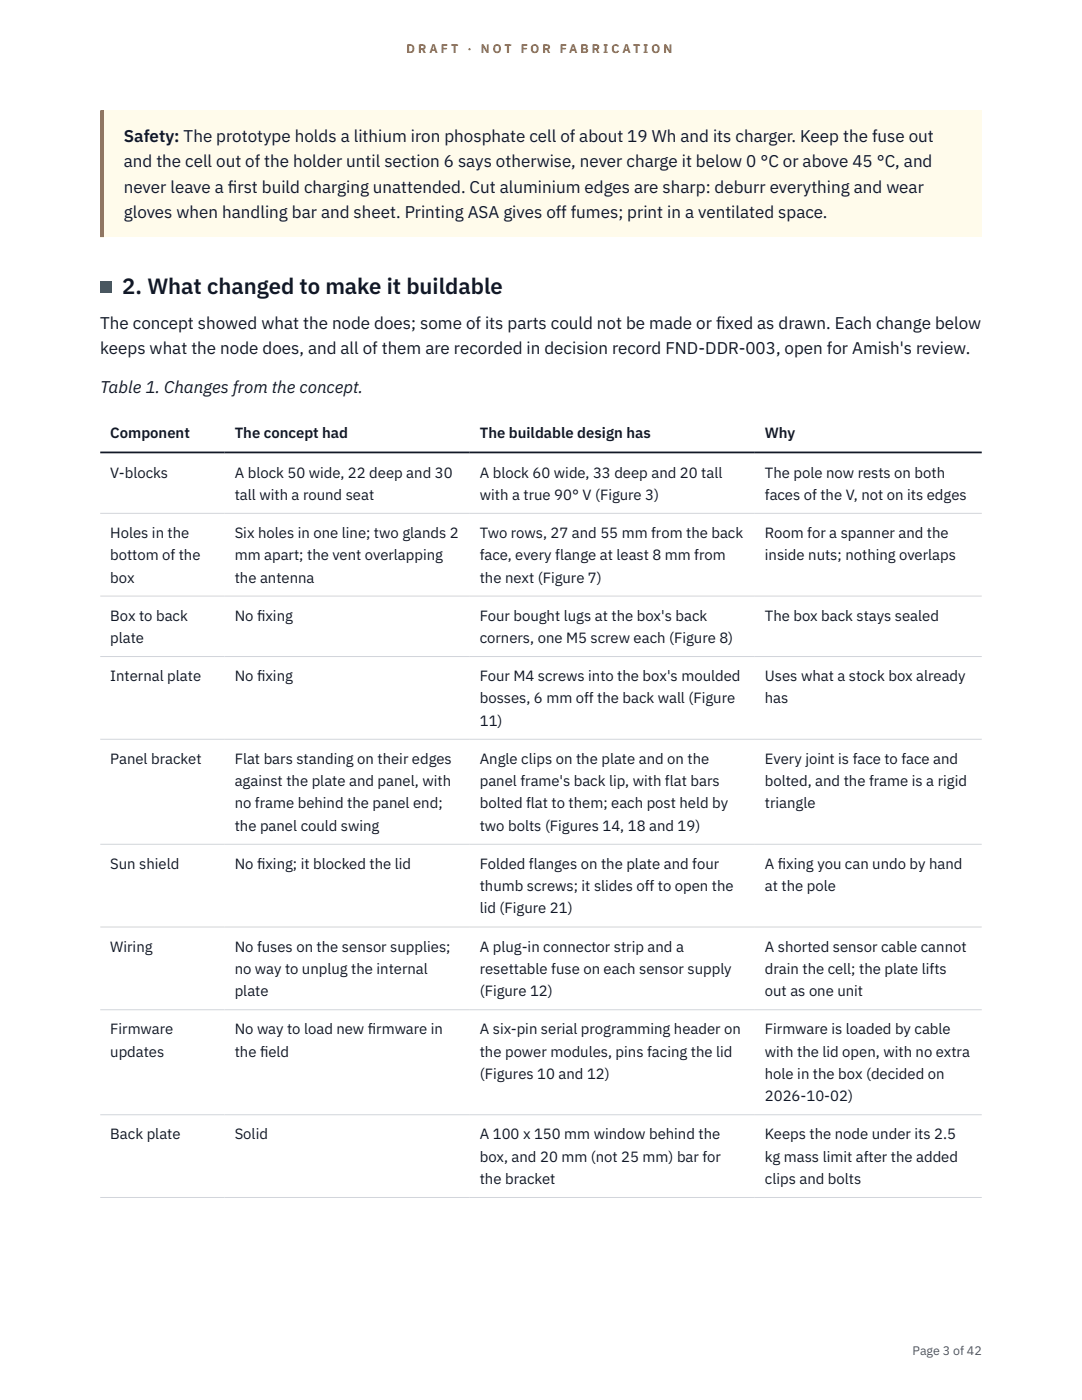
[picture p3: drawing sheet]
<svg xmlns="http://www.w3.org/2000/svg" width="216mm" height="279mm" viewBox="0 0 216 279" stroke-linecap="round" stroke-linejoin="round" font-family="sans-serif">
<defs><g id="words">
<text font-size="4.4" fill="#111827" x="24.4" y="58.7">2. What changed to make it buildable</text>
<g font-size="3.4" fill="#111827">
<text x="24.7" y="28.3">Safety: The prototype holds a lithium iron phosphate cell of about 19 Wh and its charger. Keep the fuse out</text>
<text x="24.7" y="33.4">and the cell out of the holder until section 6 says otherwise, never charge it below 0 °C or above 45 °C, and</text>
<text x="24.7" y="38.5">never leave a f</text>
<text x="45.5" y="38.5">irst build charging unattended. Cut aluminium edges are sharp: deburr everything and wear</text>
<text x="24.7" y="43.6">gloves when handling bar and sheet. Printing ASA gives off fumes; print in a ventilated space.</text>
<text x="20" y="65.6">The concept showed what the node does; some of its parts could not be made or f</text>
<text x="142.9" y="65.6">ixed as drawn. Each change below</text>
<text x="20" y="70.7">keeps what the node does, and all of them are recorded in decision record FND-DDR-003, open for Amish's review.</text>
<text x="20" y="78.4">Table 1. Changes from the concept.</text>
</g>
<g font-size="3" fill="#111827">
<text x="22" y="87.5">Component</text>
<text x="46.8" y="87.5">The concept had</text>
<text x="95.7" y="87.5">The buildable design has</text>
<text x="152.6" y="87.5">Why</text>
<text x="22" y="95.3">V-blocks</text>
<text x="46.8" y="95.3">A block 50 wide, 22 deep and 30</text>
<text x="95.7" y="95.3">A block 60 wide, 33 deep and 20 tall</text>
<text x="152.6" y="95.3">The pole now rests on both</text>
<text x="46.8" y="99.7">tall with a round seat</text>
<text x="95.7" y="99.7">with a true 90° V (Figure 3)</text>
<text x="152.6" y="99.7">faces of the V, not on its edges</text>
<text x="22" y="107.4">Holes in the</text>
<text x="46.8" y="107.4">Six holes in one line; two glands 2</text>
<text x="95.7" y="107.4">Two rows, 27 and 55 mm from the back</text>
<text x="152.6" y="107.4">Room for a spanner and the</text>
<text x="22" y="111.8">bottom of the</text>
<text x="46.8" y="111.8">mm apart; the vent overlapping</text>
<text x="95.7" y="111.8">face, every flange at least 8 mm from</text>
<text x="152.6" y="111.8">inside nuts; nothing overlaps</text>
<text x="22" y="116.3">box</text>
<text x="46.8" y="116.3">the antenna</text>
<text x="95.7" y="116.3">the next (Figure 7)</text>
<text x="22" y="123.9">Box to back</text>
<text x="46.8" y="123.9">No f</text>
<text x="51.3" y="123.9">ixing</text>
<text x="95.7" y="123.9">Four bought lugs at the box's back</text>
<text x="152.6" y="123.9">The box back stays sealed</text>
<text x="22" y="128.3">plate</text>
<text x="95.7" y="128.3">corners, one M5 screw each (Figure 8)</text>
<text x="22" y="135.9">Internal plate</text>
<text x="46.8" y="135.9">No f</text>
<text x="51.3" y="135.9">ixing</text>
<text x="95.7" y="135.9">Four M4 screws into the box's moulded</text>
<text x="152.6" y="135.9">Uses what a stock box already</text>
<text x="95.7" y="140.4">bosses, 6 mm off the back wall (Figure</text>
<text x="152.6" y="140.4">has</text>
<text x="95.7" y="144.8">11)</text>
<text x="22" y="152.5">Panel bracket</text>
<text x="46.8" y="152.5">Flat bars standing on their edges</text>
<text x="95.7" y="152.5">Angle clips on the plate and on the</text>
<text x="152.6" y="152.5">Every joint is face to face and</text>
<text x="46.8" y="156.9">against the plate and panel, with</text>
<text x="46.8" y="161.3">no frame behind the panel end;</text>
<text x="95.7" y="156.9">panel frame's back lip, with flat bars</text>
<text x="95.7" y="161.3">bolted flat to them; each post held by</text>
<text x="152.6" y="156.9">bolted, and the frame is a rigid</text>
<text x="152.6" y="161.3">triangle</text>
<text x="46.8" y="165.8">the panel could swing</text>
<text x="95.7" y="165.8">two bolts (Figures 14, 18 and 19)</text>
<text x="22" y="173.4">Sun shield</text>
<text x="46.8" y="173.4">No f</text>
<text x="51.3" y="173.4">ixing; it blocked the lid</text>
<text x="95.7" y="173.4">Folded flanges on the plate and four</text>
<text x="152.6" y="173.4">A f</text>
<text x="155.2" y="173.4">ixing you can undo by hand</text>
<text x="95.7" y="177.9">thumb screws; it slides off to open the</text>
<text x="152.6" y="177.9">at the pole</text>
<text x="95.7" y="182.3">lid (Figure 21)</text>
<text x="22" y="189.9">Wiring</text>
<text x="46.8" y="189.9">No fuses on the sensor supplies;</text>
<text x="95.7" y="189.9">A plug-in connector strip and a</text>
<text x="152.6" y="189.9">A shorted sensor cable cannot</text>
<text x="46.8" y="194.4">no way to unplug the internal</text>
<text x="95.7" y="194.4">resettable fuse on each sensor supply</text>
<text x="152.6" y="194.4">drain the cell; the plate lifts</text>
<text x="46.8" y="198.8">plate</text>
<text x="95.7" y="198.8">(Figure 12)</text>
<text x="152.6" y="198.8">out as one unit</text>
<text x="22" y="206.4">Firmware</text>
<text x="46.8" y="206.4">No way to load new f</text>
<text x="73.4" y="206.4">irmware in</text>
<text x="95.7" y="206.4">A six-pin serial programming header on</text>
<text x="152.6" y="206.4">Firmware is loaded by cable</text>
<text x="22" y="210.9">updates</text>
<text x="46.8" y="210.9">the f</text>
<text x="51.9" y="210.9">ield</text>
<text x="95.7" y="210.9">the power modules, pins facing the lid</text>
<text x="95.7" y="215.3">(Figures 10 and 12)</text>
<text x="152.6" y="210.9">with the lid open, with no extra</text>
<text x="152.6" y="215.3">hole in the box (decided on</text>
<text x="152.6" y="219.8">2026-10-02)</text>
<text x="22" y="227.4">Back plate</text>
<text x="46.8" y="227.4">Solid</text>
<text x="95.7" y="227.4">A 100 x 150 mm window behind the</text>
<text x="152.6" y="227.4">Keeps the node under its 2.5</text>
<text x="95.7" y="231.8">box, and 20 mm (not 25 mm) bar for</text>
<text x="152.6" y="231.8">kg mass limit after the added</text>
<text x="95.7" y="236.3">the bracket</text>
<text x="152.6" y="236.3">clips and bolts</text>
</g>
<g font-size="2.5" fill="#b45309">
<text x="81.1" y="10.5">D R A F T</text>
<text x="93.3" y="10.5">·</text>
<text x="95.9" y="10.5">N O T</text>
<text x="103.9" y="10.5">F O R</text>
<text x="111.7" y="10.5">F A B R I C A T I O N</text>
</g>
<text font-size="2.5" fill="#4b5563" x="182.1" y="270.3">Page 3 of 42</text>
</g></defs>
<path d="M20 22h175.9v25.3h-175.9z" fill="#fffbeb"/>
<path d="M20.7 22l.1 25.3zM20 22h.8v25.3h-.8z" fill-rule="evenodd" fill="#d97706"/>
<path d="M20 102.4h175.9M20 119h175.9M20 131h175.9M20 147.5h175.9M20 168.5h175.9M20 185h175.9M20 201.5h175.9M20 222.5h175.9M20 239h175.9" fill="none" stroke="#d1d5db" stroke-width=".2"/>
<path d="M20 90.3h175.9" fill="none" stroke="#111827" stroke-width=".35"/>
<path d="M20 56.1h2.2v2.2h-2.2z" fill="#0f766e"/>
<use href="#words"/>
</svg>
